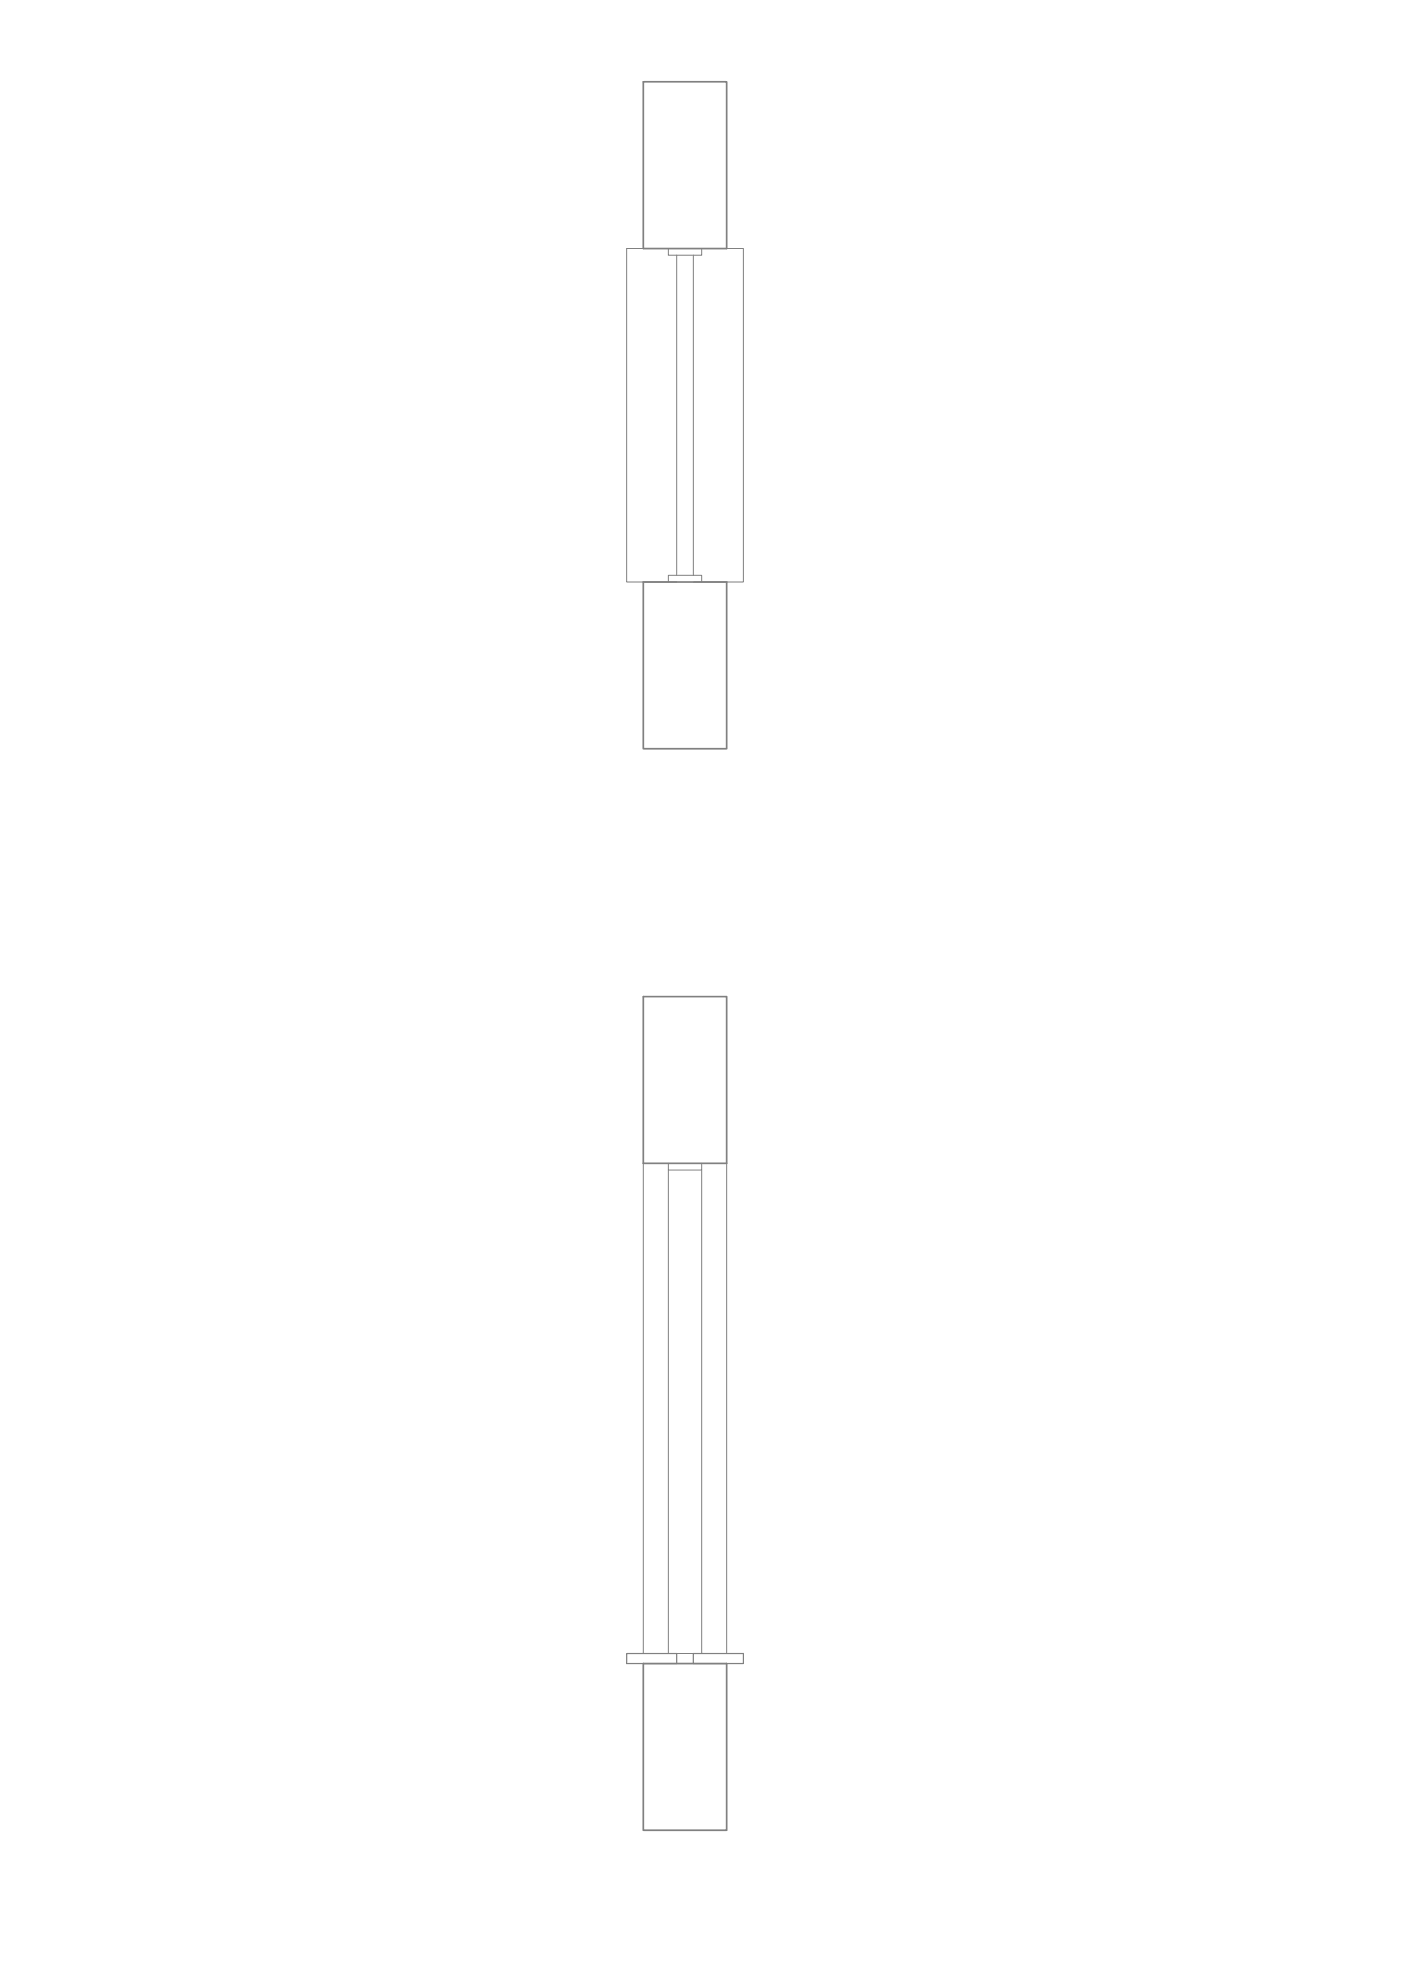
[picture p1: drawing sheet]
<svg xmlns="http://www.w3.org/2000/svg" width="420mm" height="594mm" viewBox="0 0 420 594" stroke-linecap="round" stroke-linejoin="round" font-family="sans-serif">
<!-- layer: 123456789 -->
<path d="M192.9 24.5h25v50h-25zM192.9 174.5h25v50h-25zM192.9 298.9h25v50h-25zM192.9 498.9h25v50h-25z" fill="none" stroke="#808080" stroke-width=".51"/>
<!-- layer: sbumba -->
<g fill="none" stroke="#808080" stroke-width=".3">
<path d="M200.4 74.5v2h10v-2M202.9 74.5h-15v100h15M202.9 76.5v96M207.9 74.5h15v100h-15M207.9 76.5v96M200.4 174.5v-2h10v2M192.9 348.9v147M200.4 348.9v2h10v-2M200.4 350.9v145M210.4 350.9v145M217.9 348.9v147M192.9 498.9h10"/>
<path d="M202.9 495.9h5M207.9 498.9h10"/>
</g>
<path d="M187.9 495.9h15v3h-15zM207.9 495.9h15v3h-15z" fill="none" stroke="#808080" stroke-width=".36"/>
</svg>
